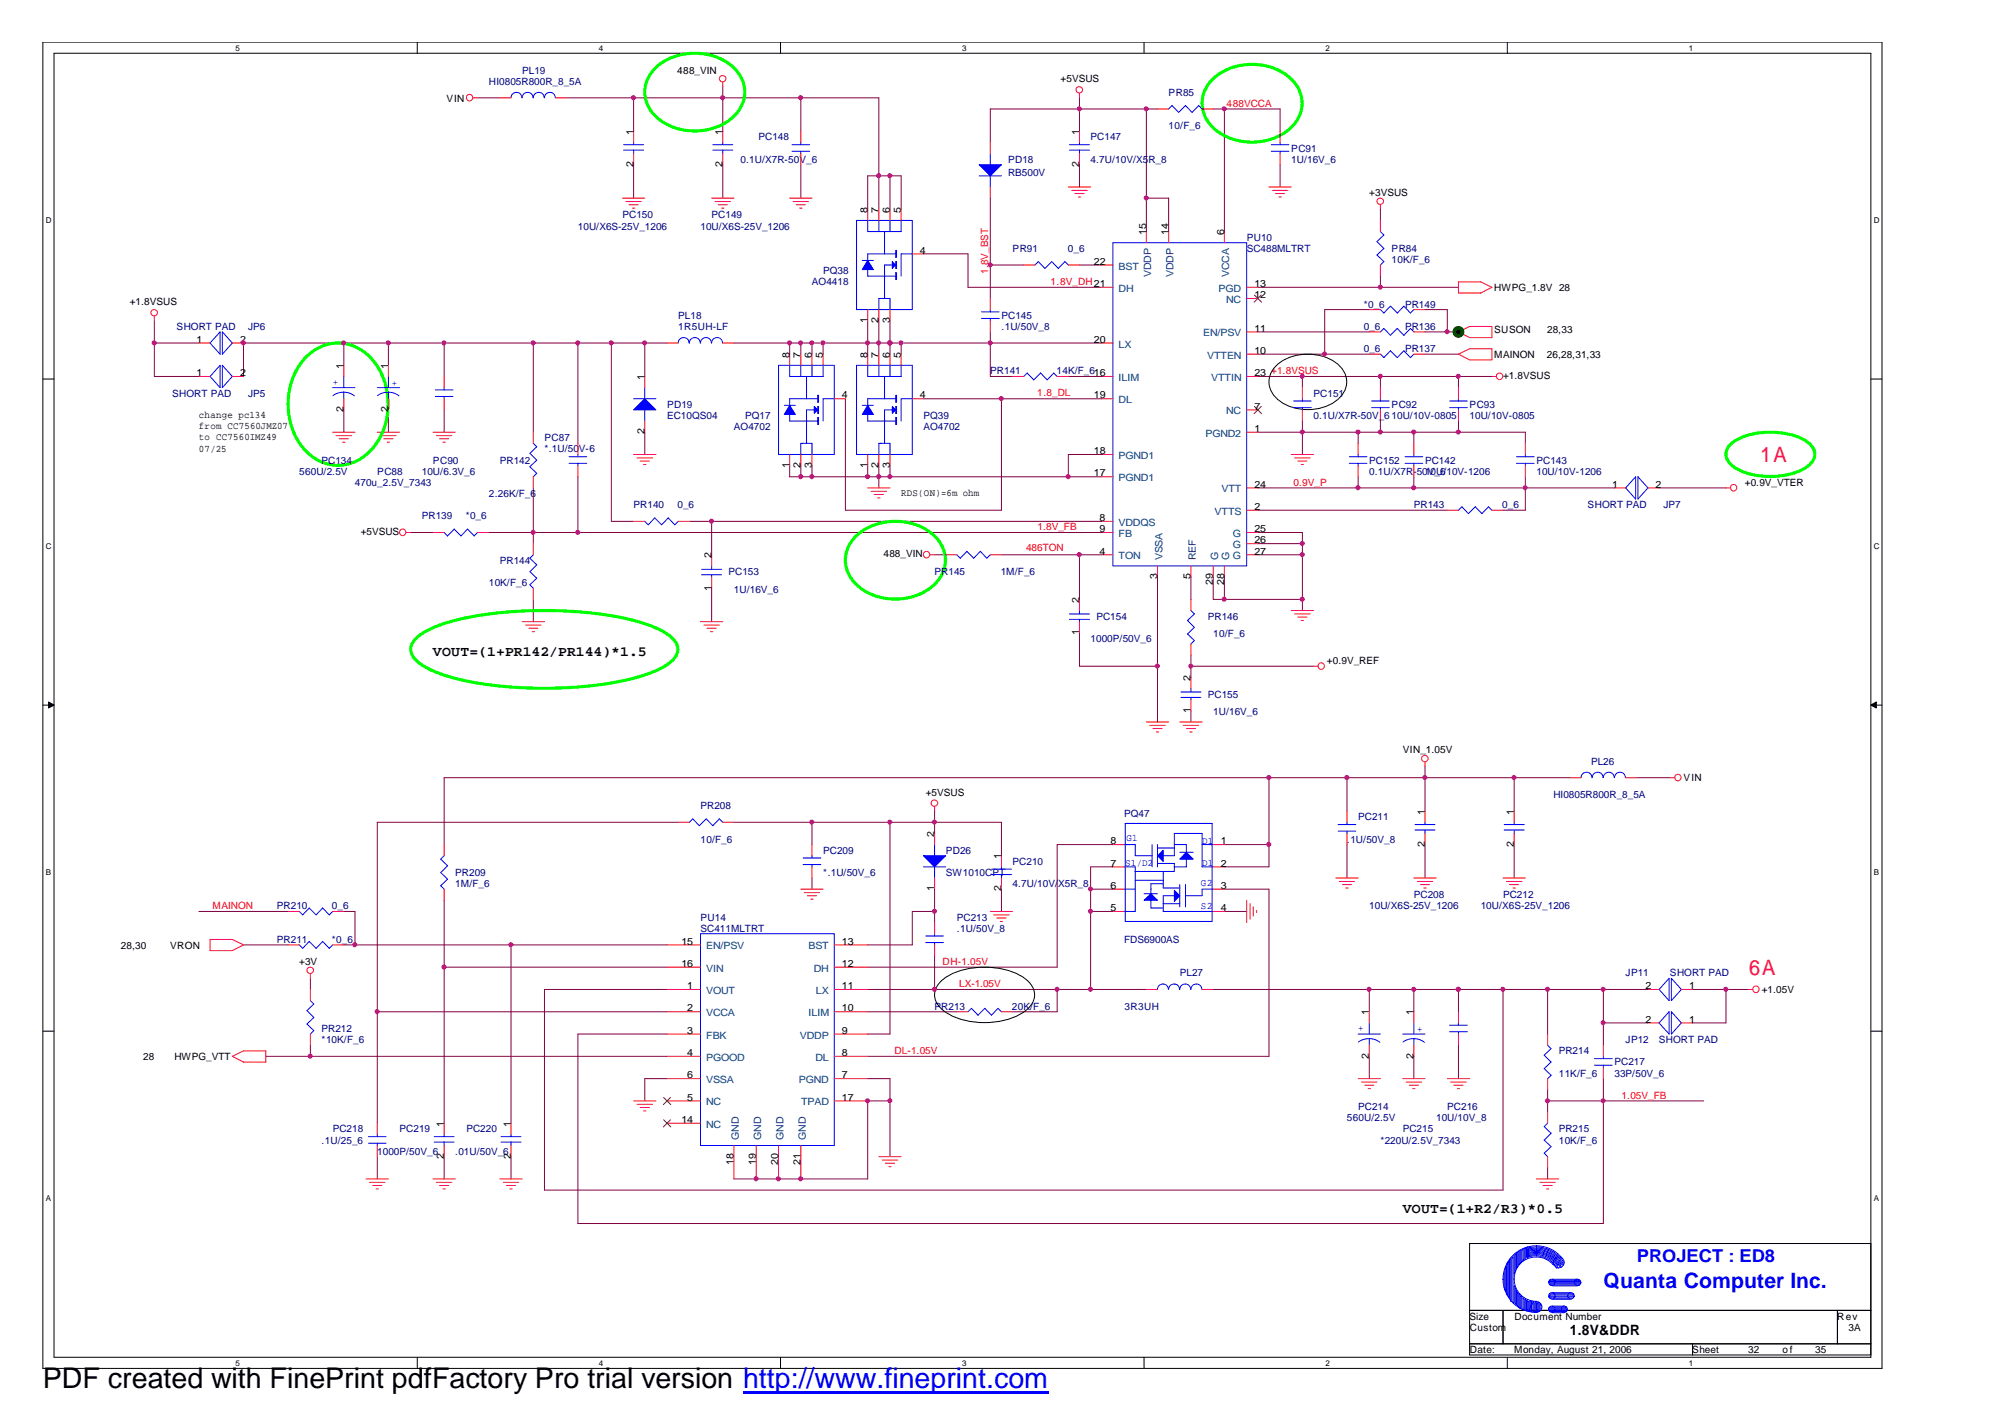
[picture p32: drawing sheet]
<svg xmlns="http://www.w3.org/2000/svg" width="297mm" height="210mm" viewBox="0 0 297 210" stroke-linecap="round" stroke-linejoin="round" font-family="sans-serif">
<defs><g id="words">
<text font-size="4.2" x="6.3" y="205.7">PDF created with FinePrint pdfFactory Pro trial version http://www.fineprint.com</text>
<g font-size="3.1" fill="#f00">
<text x="260.7" y="68.5">1A</text>
<text x="259.1" y="144.4">6A</text>
</g>
<text font-size="3.1" fill="#00f" x="237.5" y="190.8">Quanta Computer Inc.</text>
<text font-size="2.6" fill="#00f" x="242.4" y="187">PROJECT : ED8</text>
<g font-size="2.1">
<text x="64.1" y="97.1">VOUT=(1+PR142/PR144)*1.5</text>
<text x="207.8" y="179.7">VOUT=(1+R2/R3)*0.5</text>
<text x="232.5" y="197.8">1.8V&amp;DDR</text>
</g>
<g font-size="1.5" fill="#000080">
<text x="77.3" y="10.9">PL19</text>
<text x="72.4" y="12.5">HI0805R800R_8_5A</text>
<text x="173.1" y="14.2">PR85</text>
<text x="112.4" y="20.8">PC148</text>
<text x="161.5" y="20.8">PC147</text>
<text x="173.1" y="19.1">10/F_6</text>
<text x="191.3" y="22.5">PC91</text>
<text x="109.7" y="24.1">0.1U/X7R-50V_6</text>
<text x="149.3" y="24.1">PD18</text>
<text x="149.3" y="26.1">RB500V</text>
<text x="161.5" y="24.1">4.7U/10V/X5R_8</text>
<text x="191.3" y="24.1">1U/16V_6</text>
<text x="85.6" y="34">10U/X6S-25V_1206</text>
<text x="92.2" y="32.4">PC150</text>
<text x="103.8" y="34">10U/X6S-25V_1206</text>
<text x="105.4" y="32.4">PC149</text>
<text x="184.7" y="35.7">PU10</text>
<text x="121.9" y="40.6">PQ38</text>
<text x="150" y="37.3">PR91</text>
<text x="158.2" y="37.3">0_6</text>
<text x="184.7" y="37.3">SC488MLTRT</text>
<text x="206.1" y="37.3">PR84</text>
<text x="206.1" y="39">10K/F_6</text>
<text x="100.5" y="47.2">PL18</text>
<text x="120.3" y="42.3">AO4418</text>
<text x="148.3" y="47.2">PC145</text>
<text x="202" y="45.6">*0_6</text>
<text x="208.1" y="45.6">PR149</text>
<text x="26.2" y="48.9">SHORT PAD</text>
<text x="36.7" y="48.9">JP6</text>
<text x="100.5" y="48.9">1R5UH-LF</text>
<text x="148.3" y="48.9">.1U/50V_8</text>
<text x="202" y="48.9">0_6</text>
<text x="202" y="52.2">0_6</text>
<text x="208.1" y="48.9">PR136</text>
<text x="208.1" y="52.2">PR137</text>
<text x="25.5" y="58.8">SHORT PAD</text>
<text x="36.7" y="58.8">JP5</text>
<text x="146.7" y="55.5">PR141</text>
<text x="156.5" y="55.5">14K/F_616</text>
<text x="194.6" y="58.8">PC151</text>
<text x="80.6" y="65.4">PC87</text>
<text x="98.8" y="60.4">PD19</text>
<text x="98.8" y="62.1">EC10QS04</text>
<text x="108.7" y="63.7">AO4702</text>
<text x="110.4" y="62.1">PQ17</text>
<text x="136.8" y="62.1">PQ39</text>
<text x="136.8" y="63.7">AO4702</text>
<text x="194.6" y="62.1">0.1U/X7R-50V_610U/10V-0805</text>
<text x="206.1" y="60.4">PC92</text>
<text x="217.7" y="60.4">PC93</text>
<text x="217.7" y="62.1">10U/10V-0805</text>
<text x="44.3" y="70.3">560U/2.5V</text>
<text x="47.6" y="68.7">PC134</text>
<text x="52.6" y="72">470u_2.5V_7343</text>
<text x="55.9" y="70.3">PC88</text>
<text x="62.5" y="70.3">10U/6.3V_6</text>
<text x="64.1" y="68.7">PC90</text>
<text x="74" y="68.7">PR142</text>
<text x="80.6" y="67">*.1U/50V-6</text>
<text x="202.8" y="68.7">PC152</text>
<text x="202.8" y="70.3">0.1U/X7R-50V_6</text>
<text x="211.1" y="68.7">PC142</text>
<text x="211.1" y="70.3">10U/10V-1206</text>
<text x="227.6" y="68.7">PC143</text>
<text x="227.6" y="70.3">10U/10V-1206</text>
<text x="62.5" y="76.9">PR139</text>
<text x="69" y="76.9">*0_6</text>
<text x="72.4" y="73.6">2.26K/F_6</text>
<text x="93.9" y="75.3">PR140</text>
<text x="100.4" y="75.3">0_6</text>
<text x="209.4" y="75.3">PR143</text>
<text x="222.5" y="75.3">0_6</text>
<text x="235.2" y="75.3">SHORT PAD</text>
<text x="246.4" y="75.3">JP7</text>
<text x="74" y="83.5">PR144</text>
<text x="72.4" y="86.8">10K/F_6</text>
<text x="107.9" y="85.2">PC153</text>
<text x="108.7" y="87.8">1U/16V_6</text>
<text x="138.4" y="85.2">PR145</text>
<text x="148.2" y="85.2">1M/F_6</text>
<text x="161.5" y="95.1">1000P/50V_6</text>
<text x="162.4" y="91.8">PC154</text>
<text x="178.9" y="91.8">PR146</text>
<text x="179.7" y="94.4">10/F_6</text>
<text x="178.9" y="103.3">PC155</text>
<text x="179.7" y="106">1U/16V_6</text>
<text x="235.7" y="113.3">PL26</text>
<text x="103.8" y="119.9">PR208</text>
<text x="230.1" y="118.2">HI0805R800R_8_5A</text>
<text x="103.8" y="124.8">10/F_6</text>
<text x="166.5" y="121">PQ47</text>
<text x="199.5" y="124.8">.1U/50V_8</text>
<text x="201.2" y="121.5">PC211</text>
<text x="67.4" y="129.8">PR209</text>
<text x="67.4" y="131.4">1M/F_6</text>
<text x="121.9" y="126.5">PC209</text>
<text x="121.9" y="129.8">*.1U/50V_6</text>
<text x="140.1" y="126.5">PD26</text>
<text x="140.1" y="129.8">SW1010CPT</text>
<text x="150" y="128.1">PC210</text>
<text x="150" y="131.4">4.7U/10V/</text>
<text x="156.7" y="131.4">X5R_8</text>
<text x="41" y="134.7">PR210</text>
<text x="49.2" y="134.7">0_6</text>
<text x="103.8" y="136.4">PU14</text>
<text x="141.7" y="136.4">PC213</text>
<text x="202.8" y="134.7">10U/X6S-25V_1206</text>
<text x="209.4" y="133.1">PC208</text>
<text x="219.3" y="134.7">10U/X6S-25V_1206</text>
<text x="222.6" y="133.1">PC212</text>
<text x="41" y="139.7">PR211</text>
<text x="49.2" y="139.7">*0_6</text>
<text x="103.8" y="138">SC411MLTRT</text>
<text x="141.7" y="138">.1U/50V_8</text>
<text x="166.5" y="139.7">FDS6900AS</text>
<text x="138.4" y="149.6">PR213</text>
<text x="149.9" y="149.6">20K/F_6</text>
<text x="166.5" y="149.6">3R3UH</text>
<text x="174.8" y="144.6">PL27</text>
<text x="240.8" y="144.6">JP11</text>
<text x="247.3" y="144.6">SHORT PAD</text>
<text x="47.6" y="152.9">PR212</text>
<text x="47.6" y="154.5">*10K/F_6</text>
<text x="240.8" y="154.5">JP12</text>
<text x="245.7" y="154.5">SHORT PAD</text>
<text x="230.9" y="156.2">PR214</text>
<text x="230.9" y="159.5">11K/F_6</text>
<text x="239.1" y="157.8">PC217</text>
<text x="239.1" y="159.5">33P/50V_6</text>
<text x="49.3" y="167.7">PC218</text>
<text x="59.2" y="167.7">PC219</text>
<text x="69.1" y="167.7">PC220</text>
<text x="199.5" y="166.1">560U/2.5V</text>
<text x="201.2" y="164.4">PC214</text>
<text x="207.8" y="167.7">PC215</text>
<text x="212.7" y="166.1">10U/10V_8</text>
<text x="214.4" y="164.4">PC216</text>
<text x="230.9" y="167.7">PR215</text>
<text x="47.6" y="169.4">.1U/25_6</text>
<text x="55.9" y="171">1000P/50V_6</text>
<text x="67.4" y="171">.01U/50V_6</text>
<text x="204.5" y="169.4">*220U/2.5V_7343</text>
<text x="230.9" y="169.4">10K/F_6</text>
</g>
<g font-size="1.5">
<text x="100.3" y="10.9">488_VIN</text>
<text x="66.1" y="15">VIN</text>
<text x="157.1" y="12.2">+5VSUS</text>
<text x="93.8" y="20" transform="rotate(-90 93.8 20)">1</text>
<text x="107" y="20" transform="rotate(-90 107 20)">1</text>
<text x="159.9" y="20" transform="rotate(-90 159.9 20)">1</text>
<text x="93.8" y="24.7" transform="rotate(-90 93.8 24.7)">2</text>
<text x="107" y="24.7" transform="rotate(-90 107 24.7)">2</text>
<text x="159.9" y="24.7" transform="rotate(-90 159.9 24.7)">2</text>
<text x="202.8" y="29.1">+3VSUS</text>
<text x="128.5" y="31.5" transform="rotate(-90 128.5 31.5)">8</text>
<text x="130.1" y="31.5" transform="rotate(-90 130.1 31.5)">7</text>
<text x="131.8" y="31.5" transform="rotate(-90 131.8 31.5)">6</text>
<text x="133.4" y="31.5" transform="rotate(-90 133.4 31.5)">5</text>
<text x="169.8" y="34.8" transform="rotate(-90 169.8 34.8)">15</text>
<text x="173.1" y="34.8" transform="rotate(-90 173.1 34.8)">14</text>
<text x="181.3" y="34.8" transform="rotate(-90 181.3 34.8)">6</text>
<text x="136.3" y="37.6">4</text>
<text x="162" y="39.2">22</text>
<text x="19.2" y="45.2">+1.8VSUS</text>
<text x="128.5" y="47.9" transform="rotate(-90 128.5 47.9)">1</text>
<text x="130.1" y="47.9" transform="rotate(-90 130.1 47.9)">2</text>
<text x="131.8" y="47.9" transform="rotate(-90 131.8 47.9)">3</text>
<text x="185.8" y="44.2">12</text>
<text x="185.8" y="42.5">13</text>
<text x="221.3" y="43.1">HWPG_1.8V 28</text>
<text x="29.1" y="50.8">1</text>
<text x="35.6" y="50.8">2</text>
<text x="116.9" y="53" transform="rotate(-90 116.9 53)">8</text>
<text x="118.6" y="53" transform="rotate(-90 118.6 53)">7</text>
<text x="120.2" y="53" transform="rotate(-90 120.2 53)">6</text>
<text x="121.9" y="53" transform="rotate(-90 121.9 53)">5</text>
<text x="128.5" y="53" transform="rotate(-90 128.5 53)">8</text>
<text x="130.1" y="53" transform="rotate(-90 130.1 53)">7</text>
<text x="131.8" y="53" transform="rotate(-90 131.8 53)">6</text>
<text x="133.4" y="53" transform="rotate(-90 133.4 53)">5</text>
<text x="162" y="50.8">20</text>
<text x="185.8" y="49.1">11</text>
<text x="185.8" y="52.4">10</text>
<text x="221.3" y="49.4">SUSON</text>
<text x="221.3" y="53">MAINON</text>
<text x="229.1" y="53">26,28,31,33</text>
<text x="229.2" y="49.4">28,33</text>
<text x="29.1" y="55.7">1</text>
<text x="35.6" y="55.7">2</text>
<text x="50.9" y="54.6" transform="rotate(-90 50.9 54.6)">1</text>
<text x="57.5" y="54.6" transform="rotate(-90 57.5 54.6)">1</text>
<text x="95.5" y="56.3" transform="rotate(-90 95.5 56.3)">1</text>
<text x="124.7" y="59">4</text>
<text x="136.3" y="59">4</text>
<text x="162" y="59">19</text>
<text x="185.8" y="55.7">23 +1.8VSUS</text>
<text x="222.6" y="56.1">+1.8VSUS</text>
<text x="29.5" y="61.9">change pc134</text>
<text x="29.5" y="63.6">from CC7560JMZ07</text>
<text x="29.5" y="65.2">to CC7560IMZ49</text>
<text x="50.9" y="61.1" transform="rotate(-90 50.9 61.1)">2</text>
<text x="57.5" y="61.1" transform="rotate(-90 57.5 61.1)">2</text>
<text x="95.5" y="64.4" transform="rotate(-90 95.5 64.4)">2</text>
<text x="185.8" y="64">1</text>
<text x="185.8" y="60.7">7</text>
<text x="29.5" y="66.9">07/25</text>
<text x="116.9" y="69.3" transform="rotate(-90 116.9 69.3)">1</text>
<text x="118.6" y="69.3" transform="rotate(-90 118.6 69.3)">2</text>
<text x="120.2" y="69.3" transform="rotate(-90 120.2 69.3)">3</text>
<text x="128.5" y="69.3" transform="rotate(-90 128.5 69.3)">1</text>
<text x="130.1" y="69.3" transform="rotate(-90 130.1 69.3)">2</text>
<text x="131.8" y="69.3" transform="rotate(-90 131.8 69.3)">3</text>
<text x="162" y="70.6">17</text>
<text x="162" y="67.3">18</text>
<text x="258.4" y="72">+0.9V_VTER</text>
<text x="133.5" y="73.5">RDS(ON)=6m ohm</text>
<text x="162.9" y="77.2">8</text>
<text x="185.8" y="72.2">24</text>
<text x="185.8" y="75.5">2</text>
<text x="238.8" y="72.2">1</text>
<text x="245.2" y="72.2">2</text>
<text x="53.4" y="79.3">+5VSUS</text>
<text x="105.4" y="82.7" transform="rotate(-90 105.4 82.7)">2</text>
<text x="130.9" y="82.6">488_VIN</text>
<text x="162.9" y="78.8">9</text>
<text x="162.9" y="82.1">4</text>
<text x="185.8" y="78.8">25</text>
<text x="185.8" y="80.5">26</text>
<text x="185.8" y="82.1">27</text>
<text x="105.4" y="87.5" transform="rotate(-90 105.4 87.5)">1</text>
<text x="159.9" y="89.3" transform="rotate(-90 159.9 89.3)">2</text>
<text x="171.4" y="85.8" transform="rotate(-90 171.4 85.8)">3</text>
<text x="176.4" y="85.8" transform="rotate(-90 176.4 85.8)">5</text>
<text x="179.7" y="86.7" transform="rotate(-90 179.7 86.7)">29</text>
<text x="181.3" y="86.7" transform="rotate(-90 181.3 86.7)">28</text>
<text x="159.9" y="94.1" transform="rotate(-90 159.9 94.1)">1</text>
<text x="176.4" y="100.9" transform="rotate(-90 176.4 100.9)">2</text>
<text x="196.6" y="98.4">+0.9V_REF</text>
<text x="176.4" y="105.6" transform="rotate(-90 176.4 105.6)">1</text>
<text x="207.8" y="111.6">VIN_1.05V</text>
<text x="137.1" y="117.9">+5VSUS</text>
<text x="249.4" y="115.8">VIN</text>
<text x="138.4" y="124" transform="rotate(-90 138.4 124)">2</text>
<text x="164.5" y="125.1">8</text>
<text x="180.8" y="125.1">1</text>
<text x="211" y="125.4" transform="rotate(-90 211 125.4)">2</text>
<text x="211" y="120.7" transform="rotate(-90 211 120.7)">1</text>
<text x="224.2" y="125.4" transform="rotate(-90 224.2 125.4)">2</text>
<text x="224.2" y="120.7" transform="rotate(-90 224.2 120.7)">1</text>
<text x="148.3" y="127.3" transform="rotate(-90 148.3 127.3)">1</text>
<text x="164.5" y="128.4">7</text>
<text x="164.5" y="131.7">6</text>
<text x="180.8" y="128.4">2</text>
<text x="180.8" y="131.7">3</text>
<text x="138.4" y="132.1" transform="rotate(-90 138.4 132.1)">1</text>
<text x="148.3" y="132.1" transform="rotate(-90 148.3 132.1)">2</text>
<text x="164.5" y="135">5</text>
<text x="180.8" y="135">4</text>
<text x="17.9" y="140.5">28,30</text>
<text x="25.2" y="140.5">VRON</text>
<text x="44.3" y="143">+3V</text>
<text x="100.9" y="139.9">15</text>
<text x="100.9" y="143.2">16</text>
<text x="124.7" y="143.2">12</text>
<text x="124.7" y="139.9">13</text>
<text x="101.8" y="146.5">1</text>
<text x="101.8" y="149.8">2</text>
<text x="124.7" y="149.8">10</text>
<text x="124.7" y="146.5">11</text>
<text x="243.8" y="146.5">2</text>
<text x="250.2" y="146.5">1</text>
<text x="260.9" y="147.1">+1.05V</text>
<text x="101.8" y="153.1">3</text>
<text x="124.7" y="153.1">9</text>
<text x="202.8" y="150.4" transform="rotate(-90 202.8 150.4)">1</text>
<text x="209.4" y="150.4" transform="rotate(-90 209.4 150.4)">1</text>
<text x="243.8" y="151.5">2</text>
<text x="250.2" y="151.5">1</text>
<text x="21.2" y="157">28</text>
<text x="25.8" y="157">HWPG_VTT</text>
<text x="101.8" y="156.4">4</text>
<text x="101.8" y="159.7">6</text>
<text x="124.7" y="159.7">7</text>
<text x="124.7" y="156.4">8</text>
<text x="202.8" y="156.8" transform="rotate(-90 202.8 156.8)">2</text>
<text x="209.4" y="156.8" transform="rotate(-90 209.4 156.8)">2</text>
<text x="65.7" y="166.9" transform="rotate(-90 65.7 166.9)">1</text>
<text x="75.6" y="166.9" transform="rotate(-90 75.6 166.9)">1</text>
<text x="100.9" y="166.3">14</text>
<text x="101.8" y="163">5</text>
<text x="124.7" y="163">17</text>
<text x="65.7" y="171.7" transform="rotate(-90 65.7 171.7)">2</text>
<text x="75.6" y="171.7" transform="rotate(-90 75.6 171.7)">2</text>
<text x="108.7" y="172.5" transform="rotate(-90 108.7 172.5)">18</text>
<text x="112" y="172.5" transform="rotate(-90 112 172.5)">19</text>
<text x="115.3" y="172.5" transform="rotate(-90 115.3 172.5)">20</text>
<text x="118.6" y="172.5" transform="rotate(-90 118.6 172.5)">21</text>
<text x="217.7" y="195.5">Size</text>
<text x="217.7" y="197.1">Custom</text>
<text x="224.3" y="195.5">Document Number</text>
<text x="272.1" y="195.5">Rev</text>
<text x="273.8" y="197.1">3A</text>
<text x="217.7" y="200.4">Date:</text>
<text x="224.3" y="200.4">Monday, August 21, 2006</text>
<text x="250.7" y="200.4">Sheet</text>
<text x="259" y="200.4">32</text>
<text x="264" y="200.4">of</text>
<text x="268.9" y="200.4">35</text>
</g>
<g font-size="1.5" fill="#f00">
<text x="181.7" y="15.8">488VCCA</text>
<text x="146.3" y="40.6" transform="rotate(-90 146.3 40.6)">1.8V_BST</text>
<text x="155.6" y="42.2">1.8V_DH21</text>
<text x="153.6" y="58.7">1.8_DL</text>
<text x="191.6" y="71.9">0.9V_P</text>
<text x="152" y="81.7">486TON</text>
<text x="153.7" y="78.5">1.8V_FB</text>
<text x="31.5" y="134.7">MAINON</text>
<text x="139.6" y="142.9">DH-1.05V</text>
<text x="142.1" y="146.2">LX-1.05V</text>
<text x="132.5" y="156.1">DL-1.05V</text>
<text x="240.2" y="162.7">1.05V_FB</text>
</g>
<g font-size="1.5" fill="#004080">
<text x="165.7" y="39.9">BST</text>
<text x="170.5" y="41" transform="rotate(-90 170.5 41)">VDDP</text>
<text x="173.8" y="41" transform="rotate(-90 173.8 41)">VDDP</text>
<text x="182.1" y="41" transform="rotate(-90 182.1 41)">VCCA</text>
<text x="165.7" y="43.2">DH</text>
<text x="180.5" y="43.2">PGD</text>
<text x="181.6" y="44.9">NC</text>
<text x="165.7" y="51.5">LX</text>
<text x="178.2" y="49.8">EN/PSV</text>
<text x="178.8" y="53.1">VTTEN</text>
<text x="165.7" y="56.4">ILIM</text>
<text x="165.7" y="59.7">DL</text>
<text x="179.4" y="56.4">VTTIN</text>
<text x="178.6" y="64.7">PGND2</text>
<text x="181.6" y="61.4">NC</text>
<text x="165.7" y="71.3">PGND1</text>
<text x="165.7" y="68">PGND1</text>
<text x="165.7" y="77.9">VDDQS</text>
<text x="179.9" y="76.3">VTTS</text>
<text x="180.9" y="73">VTT</text>
<text x="165.7" y="79.6">FB</text>
<text x="165.7" y="82.9">TON</text>
<text x="172.2" y="83" transform="rotate(-90 172.2 83)">VSSA</text>
<text x="177.1" y="83" transform="rotate(-90 177.1 83)">REF</text>
<text x="180.4" y="83" transform="rotate(-90 180.4 83)">G</text>
<text x="182.1" y="83" transform="rotate(-90 182.1 83)">G</text>
<text x="182.6" y="79.6">G</text>
<text x="182.6" y="81.2">G</text>
<text x="182.6" y="82.9">G</text>
<text x="104.6" y="140.6">EN/PSV</text>
<text x="104.6" y="143.9">VIN</text>
<text x="119.8" y="140.6">BST</text>
<text x="120.5" y="143.9">DH</text>
<text x="104.6" y="147.2">VOUT</text>
<text x="120.9" y="147.2">LX</text>
<text x="104.6" y="150.6">VCCA</text>
<text x="104.6" y="153.9">FBK</text>
<text x="118.5" y="153.9">VDDP</text>
<text x="119.8" y="150.6">ILIM</text>
<text x="104.6" y="157.2">PGOOD</text>
<text x="104.6" y="160.5">VSSA</text>
<text x="118.3" y="160.5">PGND</text>
<text x="120.8" y="157.2">DL</text>
<text x="104.6" y="163.8">NC</text>
<text x="104.6" y="167.1">NC</text>
<text x="118.7" y="163.8">TPAD</text>
<text x="109.4" y="168.8" transform="rotate(-90 109.4 168.8)">GND</text>
<text x="112.7" y="168.8" transform="rotate(-90 112.7 168.8)">GND</text>
<text x="116" y="168.8" transform="rotate(-90 116 168.8)">GND</text>
<text x="119.3" y="168.8" transform="rotate(-90 119.3 168.8)">GND</text>
</g>
<g font-size="1.5" fill="#00f">
<text x="49.3" y="57">+</text>
<text x="58" y="57.2">+</text>
<text x="166.8" y="124.5">G1</text>
<text x="178.1" y="125">D1</text>
<text x="166.7" y="128.3">S1/D2</text>
<text x="177.9" y="131.3">G2</text>
<text x="178.1" y="128.3">D1</text>
<text x="177.9" y="134.6">S2</text>
<text x="201.2" y="152.8">+</text>
<text x="209.9" y="152.9">+</text>
</g>
<g font-size="1.2">
<text x="34.9" y="7.5">5</text>
<text x="88.7" y="7.5">4</text>
<text x="142.5" y="7.5">3</text>
<text x="196.3" y="7.5">2</text>
<text x="250.1" y="7.5">1</text>
<text x="6.8" y="33.1">D</text>
<text x="277.5" y="33.1">D</text>
<text x="6.8" y="81.3">C</text>
<text x="277.5" y="81.3">C</text>
<text x="6.8" y="129.6">B</text>
<text x="277.5" y="129.6">B</text>
<text x="6.8" y="177.9">A</text>
<text x="277.5" y="177.9">A</text>
<text x="34.9" y="202.3">5</text>
<text x="88.7" y="202.3">4</text>
<text x="142.5" y="202.3">3</text>
<text x="196.3" y="202.3">2</text>
<text x="250.1" y="202.3">1</text>
</g>
</g></defs>
<g fill="none" stroke="#000" stroke-width=".15">
<path d="M6.3 6.2h272.5v196.5h-272.5zM8 7.9h269.1v193.2h-269.1zM61.8 6.2v1.7M115.6 6.2v1.7M169.5 6.2v1.7M223.3 6.2v1.7M6.3 56.1h1.7M189.3 53.9a7.4 7.4 0 0 1 8.8 0 3.3 3.3 0 0 1 0 5.3 7.3 7.3 0 0 1-8.8 0 3.3 3.3 0 0 1 0-5.3zM277.1 56.1h1.7M6.3 104.5h1.7M277.1 104.5h1.7M6.3 152.8h1.7"/>
<path d="M139.3 145.5a9.9 9.9 0 0 1 7.7-2.2 8.6 8.6 0 0 1 5.4 2.2 2.55 2.55 0 0 1 0 3.8 10 10 0 0 1-7.8 2.1 8.6 8.6 0 0 1-5.3-2.1 2.57 2.57 0 0 1 0-3.8zM277.1 152.8h1.7M217.7 184.2h59.4v9.9h-59.4zM217.7 194.1h4.9v5h-4.9zM217.7 199.1h33v1.6h-33zM222.6 194.1h49.6v5h-49.6zM250.7 199.1h26.4v1.6h-26.4zM272.2 194.1h4.9v5h-4.9zM61.8 201.1v1.6M115.6 201.1v1.6M169.5 201.1v1.6M223.3 201.1v1.6"/>
</g>
<g fill="#000" stroke="#000" stroke-width=".15">
<path d="M7.2 104l.8 .5-.8 .4z" fill-rule="evenodd"/>
<path d="M277.1 104.5l.8-.5v.9z" fill-rule="evenodd"/>
</g>
<g fill="none" stroke="#800040" stroke-width=".15">
<path d="M70.7 14.5h3.3M83.9 14.5h46.3v16.5M93.9 14.5v4.9M107.1 12.8v6.6M118.6 14.5v4.9M159.9 14.5v4.9M169.8 16.1v18.2M171.4 16.1h-24.7v5M179.7 16.1h9.9v3.3M181.4 16.1v18.2M93.9 24.4v5M107.1 24.4v5"/>
<path d="M118.6 24.4v5M128.5 31v-5h5v5M131.8 26v5M136.8 37.6h6.6v5h19.8M146.7 29.4v14.8M146.7 39.3h4.9M159.9 39.3h3.3M159.9 24.4v3.3M169.8 29.4h3.3v4.9M189.6 24.4v3.3M204.5 31v1.7M22.9 50.8h6.6"/>
<path d="M22.9 47.5v8.3h6.6M50.9 50.8v3.3M57.5 50.8v3.3M65.8 50.8v5M79 50.8v13.2M85.6 50.8v14.9M90.6 50.8v26.4h3.3M95.5 50.8v5M98.8 50.8h-62.7v5M108.7 50.8h54.5M117 50.8v1.7M118.6 50.8v1.7"/>
<path d="M120.3 50.8v1.7M121.9 50.8v1.7M125.2 59.1v16.5h23.1v-16.5M128.5 47.5v5M130.2 47.5v5M131.8 47.5v5M133.5 50.8v1.7M136.8 59.1h26.4M146.7 49.2v6.6h3.3M158.2 55.8h5M186.3 55.8h34.7M186.3 49.2h16.5"/>
<path d="M186.3 52.5h16.5M186.3 42.6h29.7M192.9 55.8v1.6M202.8 45.9h-6.6v6.6M204.5 40.9v1.7M204.5 55.8v1.6M211.1 45.9h3.3v3.3M211.1 49.2h4.9M211.1 52.5h4.9M216 55.8v1.6M50.9 60.7v3.3M57.5 60.7v3.3"/>
<path d="M60.8 78.9h3.3M65.8 60.7v3.3M72.4 78.9h90.8M79 72.3v8.2M85.6 70.6v8.3M95.5 64v3.3M102.1 77.2h61.1M105.4 77.2v5M117 69v1.6h46.2M118.6 69v1.6M120.3 69v1.6M128.5 69v1.6"/>
<path d="M130.2 69v3.3M131.8 69v1.6M163.2 67.3h-5v3.3M186.3 78.9h6.6v11.5M186.3 72.3h52.8M186.3 64h39.6v1.7M186.3 75.6h28.1M192.9 62.4v4.9M201.2 64v1.7M201.2 70.6v1.7M204.5 62.4v1.6M209.4 64v1.7"/>
<path d="M209.4 70.6v1.7M216 62.4v1.6M225.9 70.6v5h-3.3M245.7 72.3h10M79 88.8v3.3M105.4 87.1v5M138.4 82.2h1.7M148.3 82.2h14.9M159.9 82.2v6.6M159.9 93.7v5h11.5M171.4 85.5v21.4M176.4 85.5v3.3"/>
<path d="M176.4 97v3.3M176.4 98.7h18.2M179.7 85.5v3.3h13.2M181.4 85.5v3.3M186.3 80.5h6.6M186.3 82.2h6.6M176.4 105.3v1.6M188 115.2v13.2h-6.6M199.5 115.2v5M211.1 113.6v6.6M224.3 115.2v5M232.5 115.2h-166.7v9.9"/>
<path d="M242.4 115.2h5M29.5 135h13.2M36.1 140h6.6M50.9 135h1.7v5M50.9 140h47.9M65.8 133.4v33M75.7 140v26.4M100.5 121.8h-44.6v44.6M108.7 121.8h39.6v5M120.3 121.8v3.3M120.3 130.1v1.6M131.8 121.8v31.4h-3.3"/>
<path d="M138.4 135h-3.3v5h-6.6M138.4 120.2v3.3M138.4 131.7v5M148.3 131.7v3.3M161.5 135h3.3M161.5 131.7h3.3M164.8 125.1h-8.2v18.2h-28.1M164.8 128.4h-3.3v18.2M181.4 135h3.3M181.4 131.7h6.6v24.8h-59.5M181.4 125.1h6.6M199.5 125.1v5"/>
<path d="M211.1 125.1v5M224.3 125.1v5M39.4 156.5h59.4M46 144.9v1.7M46 154.8v1.7M55.9 149.9h42.9M65.8 143.3h33M98.8 153.2h-13.2v28h151.9v-21.4M98.8 159.8h-3.3v3.3M98.8 146.6h-18.2v29.7h142v-29.7M128.5 159.8h3.3v11.5M128.5 146.6h41.3"/>
<path d="M128.5 149.9h13.2M138.4 141.6v5M156.6 146.6v3.3h-6.6M179.7 146.6h64.4M202.8 146.6v3.3M202.8 156.5v3.3M209.4 146.6v3.3M209.4 156.5v3.3M216 146.6v3.3M216 154.8v5M229.2 146.6v6.6M237.5 151.5h6.6"/>
<path d="M237.5 146.6v8.2M250.7 146.6h8.3M255.7 146.6v4.9h-5M55.9 171.3v3.3M65.8 171.3v3.3M75.7 171.3v3.3M131.8 163.1h-3.3v11.5h-19.8M229.2 163.1h23.1M229.2 161.4v3.3M229.2 173v1.6"/>
</g>
<g fill="none" stroke="#f00" stroke-width=".15">
<path d="M70.1 14.5h.6M74 14.5h1.7M82.3 14.5h1.6M93.9 19.4v1.7M107.1 12.2v.6M107.1 19.4v1.7M118.6 19.4v1.7M159.9 13.8v.7M159.9 19.4v1.7M171.4 16.1h1.7M178.1 16.1h1.6M189.6 19.4v1.7"/>
<path d="M92.2 29.4h3.3M92.7 29.9h2.3M93.2 30.3h1.3M93.7 30.8h.3M93.9 22.7v1.7M105.4 29.4h3.3M105.9 29.9h2.3M106.4 30.3h1.3M106.9 30.8h.3M107.1 22.7v1.7M117 29.4h3.3M117.5 29.9h2.3"/>
<path d="M117.9 30.3h1.4M118.4 30.8h.4M118.6 22.7v1.7M128.5 31v1.7M130.2 31v1.7M131.8 31v1.7M133.5 31v1.7M135.1 37.6h1.7M146.7 21.1v1.6M146.7 27.7v1.7M151.6 39.3h1.7M158.2 27.7h3.3"/>
<path d="M158.2 39.3h1.7M158.7 28.2h2.3M159.2 28.7h1.4M159.7 29.2h.4M159.9 22.7v1.7M163.2 39.3h1.6M169.8 34.3v1.7M173.1 34.3v1.7M181.4 34.3v1.7M188 27.7h3.3M188.5 28.2h2.3M188.9 28.7h1.4"/>
<path d="M189.4 29.2h.4M189.6 22.7v1.7M204.5 30.3v.7M204.5 32.7v1.6M204.5 39.3v1.6M22.9 46.8v.7M29.5 55.8h1.6M29.5 50.8h1.6M34.4 55.8h1.7M34.4 50.8h1.7M50.9 54.1v1.7M50.9 59.1v1.6"/>
<path d="M57.5 54.1v1.7M57.5 59.1v1.6M65.8 55.8v1.6M65.8 59.1v1.6M95.5 55.8v1.6M98.8 50.8h1.7M107.1 50.8h1.6M117 52.5v1.6M118.6 52.5v1.6M120.3 52.5v1.6M121.9 52.5v1.6M123.6 59.1h1.6"/>
<path d="M128.5 45.9v1.6M128.5 52.5v1.6M130.2 45.9v1.6M130.2 52.5v1.6M131.8 45.9v1.6M131.8 52.5v1.6M133.5 52.5v1.6M135.1 59.1h1.7M146.7 44.2v1.7M146.7 47.5v1.7M150 55.8h1.6M156.6 55.8h1.6"/>
<path d="M163.2 55.8h1.6M163.2 50.8h1.6M163.2 59.1h1.6M163.2 42.6h1.6M184.7 55.8h1.6M184.7 49.2h1.6M184.7 52.5h1.6M184.7 44.2h1.6M184.7 42.6h1.6M192.9 57.4v1.7M202.8 49.2h1.7M202.8 52.5h1.7"/>
<path d="M202.8 45.9h1.7M204.5 57.4v1.7M209.4 49.2h1.7M209.4 52.5h1.7M209.4 45.9h1.7M216 41.8h3.3l1.7 .8-1.7 .8h-3.3zM216 57.4v1.7M216 49.2l1.7-.8h3.3v1.6h-3.3zM216 52.5l1.7-.8h3.3v1.6h-3.3zM221 55.8h.7M49.3 64h3.3M49.8 64.5h2.3"/>
<path d="M50.2 65h1.4M50.8 65.5h.3M55.9 64h3.3M56.4 64.5h2.3M56.9 65h1.3M57.4 65.5h.3M60.2 78.9h.6M64.1 64h3.3M64.1 78.9h1.7M64.6 64.5h2.3M65.1 65h1.4M65.6 65.5h.4"/>
<path d="M70.7 78.9h1.7M79 64v1.7M79 70.6v1.7M85.6 65.7v1.6M85.6 69v1.6M93.9 67.3h3.3M93.9 77.2h1.6M94.4 67.8h2.2M94.8 68.3h1.4M95.3 68.8h.4M95.5 62.4v1.6M100.5 77.2h1.6"/>
<path d="M117 67.3v1.7M118.6 67.3v1.7M120.3 67.3v1.7M128.5 72.3h3.3M128.5 67.3v1.7M129 72.8h2.3M129.5 73.3h1.4M130 73.8h.3M130.2 67.3v1.7M131.8 67.3v1.7M163.2 67.3h1.6M163.2 78.9h1.6"/>
<path d="M163.2 77.2h1.6M163.2 70.6h1.6M184.7 72.3h1.6M184.7 64h1.6M184.7 78.9h1.6M184.7 75.6h1.6M184.7 60.7h1.6M191.3 67.3h3.3M191.8 67.8h2.3M192.2 68.3h1.4M192.7 68.8h.4M192.9 60.7v1.7"/>
<path d="M201.2 65.7v1.6M201.2 69v1.6M204.5 60.7v1.7M209.4 65.7v1.6M209.4 69v1.6M214.4 75.6h1.6M216 60.7v1.7M221 75.6h1.6M225.9 65.7v1.6M225.9 69v1.6M239.1 72.3h1.7M244.1 72.3h1.6"/>
<path d="M255.7 72.3h.6M77.3 92.1h3.3M77.9 92.6h2.2M78.3 93.1h1.4M78.8 93.6h.4M79 80.5v1.7M79 87.1v1.7M103.8 92.1h3.3M104.3 92.6h2.3M104.7 93.1h1.4M105.2 93.6h.4M105.4 82.2v1.6"/>
<path d="M105.4 85.5v1.6M137.8 82.2h.6M140.1 82.2h1.6M146.7 82.2h1.6M159.9 88.8v1.6M159.9 92.1v1.6M163.2 82.2h1.6M171.4 83.8v1.7M176.4 83.8v1.7M176.4 88.8v1.6M176.4 95.4v1.6M179.7 83.8v1.7"/>
<path d="M181.4 83.8v1.7M184.7 82.2h1.6M184.7 80.5h1.6M191.3 90.4h3.3M191.8 90.9h2.3M192.2 91.4h1.4M192.7 91.9h.4M194.6 98.7h.6M138.4 119.5v.7M169.8 106.9h3.3M170.3 107.5h2.3M170.8 107.9h1.3"/>
<path d="M171.3 108.4h.3M174.8 106.9h3.3M175.3 107.5h2.2M175.7 107.9h1.4M176.2 108.4h.4M176.4 100.3v1.7M176.4 103.6v1.7M211.1 112.9v.7M232.5 115.2h1.7M240.8 115.2h1.6M247.4 115.2h.7M31.1 139.2h3.3l1.7 .8-1.7 .8h-3.3z"/>
<path d="M42.7 135h1.6M42.7 140h1.6M49.3 135h1.6M49.3 140h1.6M65.8 125.1v1.7M65.8 131.7v1.7M98.8 140h5M100.5 121.8h1.6M107.1 121.8h1.6M118.6 131.7h3.3M119.1 132.2h2.3M119.6 132.7h1.3"/>
<path d="M120.1 133.2h.3M120.3 125.1v1.7M120.3 128.4v1.7M123.6 140h4.9M138.4 123.5v1.6M138.4 130.1v1.6M138.4 136.7v1.6M138.4 140v1.6M146.7 135h3.3M147.2 135.5h2.3M147.7 136h1.3M148.2 136.5h.3"/>
<path d="M148.3 126.8v1.6M148.3 130.1v1.6M164.8 135h1.7M164.8 131.7h1.7M164.8 125.1h1.7M164.8 128.4h1.7M179.7 135h1.7M179.7 131.7h1.7M179.7 125.1h1.7M179.7 128.4h1.7M184.7 133.4v3.3M185.2 133.9v2.3"/>
<path d="M185.6 134.3v1.4M186.1 134.8v.4M197.9 130.1h3.3M198.4 130.6h2.3M198.8 131h1.4M199.3 131.5h.4M199.5 120.2v1.6M199.5 123.5v1.6M209.4 130.1h3.3M209.9 130.6h2.3M210.4 131h1.4M210.9 131.5h.3"/>
<path d="M211.1 120.2v1.6M211.1 123.5v1.6M222.6 130.1h3.3M223.1 130.6h2.3M223.6 131h1.4M224.1 131.5h.4M224.3 120.2v1.6M224.3 123.5v1.6M34.4 156.5l1.7-.8h3.3v1.6h-3.3zM46 144.2v.7M46 146.6v1.6M46 153.2v1.6"/>
<path d="M98.8 159.8h5M98.8 146.6h5M98.8 149.9h5M98.8 143.3h5M98.8 153.2h5M98.8 156.5h5M123.6 159.8h4.9M123.6 146.6h4.9M123.6 149.9h4.9M123.6 143.3h4.9M123.6 153.2h4.9M123.6 156.5h4.9"/>
<path d="M141.7 149.9h1.7M148.3 149.9h1.7M169.8 146.6h1.6M178.1 146.6h1.6M201.2 159.8h3.3M202.8 149.9v1.6M202.8 154.8v1.7M207.8 159.8h3.3M209.4 149.9v1.6M209.4 154.8v1.7M214.4 159.8h3.3M216 149.9v1.6"/>
<path d="M216 153.2v1.6M229.2 153.2v1.6M229.2 159.8v1.6M237.5 154.8v1.7M237.5 158.1v1.7M244.1 146.6h1.6M244.1 151.5h1.6M249 146.6h1.7M249 151.5h1.7M259 146.6h.6M54.2 174.6h3.3M54.7 175.1h2.3"/>
<path d="M55.2 175.6h1.4M55.7 176.1h.3M55.9 166.4v1.6M55.9 169.7v1.6M64.1 174.6h3.3M64.6 175.1h2.3M65.1 175.6h1.4M65.6 176.1h.4M65.8 166.4v1.6M65.8 169.7v1.6M74 174.6h3.3M74.5 175.1h2.3"/>
<path d="M75 175.6h1.4M75.5 176.1h.4M75.7 166.4v1.6M75.7 169.7v1.6M93.9 163.1h3.3M94.4 163.6h2.2M94.8 164.1h1.4M95.3 164.6h.4M98.8 163.1h5M98.8 166.4h5M108.7 169.7v4.9M112 169.7v4.9"/>
<path d="M115.3 169.7v4.9M118.6 169.7v4.9M123.6 163.1h4.9M130.2 171.3h3.3M130.7 171.8h2.3M131.1 172.3h1.4M131.7 172.8h.3M201.7 160.3h2.3M202.1 160.8h1.4M202.6 161.3h.4M208.3 160.3h2.3M208.7 160.8h1.4"/>
<path d="M209.3 161.3h.3M214.9 160.3h2.3M215.3 160.8h1.4M215.9 161.3h.3M227.6 174.6h3.3M228.1 175.1h2.3M228.6 175.6h1.3M229.1 176.1h.3M229.2 164.7v1.7M229.2 171.3v1.7"/>
<circle cx="69.5" cy="14.5" r=".48"/>
<circle cx="107" cy="11.7" r=".48"/>
<circle cx="159.9" cy="13.3" r=".48"/>
<circle cx="204.5" cy="29.8" r=".48"/>
<circle cx="22.8" cy="46.3" r=".48"/>
<circle cx="222.1" cy="55.7" r=".48"/>
<circle cx="59.6" cy="78.9" r=".48"/>
<circle cx="256.8" cy="72.3" r=".48"/>
<circle cx="137.2" cy="82.2" r=".48"/>
<circle cx="195.7" cy="98.7" r=".48"/>
<circle cx="138.4" cy="119" r=".48"/>
<circle cx="211.1" cy="112.4" r=".48"/>
<circle cx="248.5" cy="115.2" r=".48"/>
<circle cx="46" cy="143.7" r=".48"/>
<circle cx="260.1" cy="146.5" r=".48"/>
</g>
<circle cx="216" cy="49.2" r=".81" fill="#008000" stroke="#008000" stroke-width=".15"/>
<circle cx="216" cy="49.2" r=".43" fill="#000" stroke="#008000" stroke-width=".15"/>
<path d="M97.3 9.9a8.8 8.8 0 0 1 11.8 .6 4.9 4.9 0 0 1-1.3 7.5 8.8 8.8 0 0 1-11.1-1.2 4.8 4.8 0 0 1 .6-6.9zM179.9 11.5a8.8 8.8 0 0 1 11.8 .6 4.9 4.9 0 0 1-1.4 7.5 8.8 8.8 0 0 1-11.1-1.2 4.8 4.8 0 0 1 .7-6.9zM45.5 52.7a6.5 6.5 0 0 1 9.8 .8 10.4 10.4 0 0 1-.7 13.5 6.4 6.4 0 0 1-9.8-.7 10.5 10.5 0 0 1 .7-13.6zM127 79.2a8.8 8.8 0 0 1 11.8 .6 4.9 4.9 0 0 1-1.3 7.5 8.8 8.8 0 0 1-11.1-1.2 4.8 4.8 0 0 1 .6-6.9zM256.5 65.6a10.7 10.7 0 0 1 9-1.1 4.8 4.8 0 0 1 3.2 2.2 2.01 2.01 0 0 1-.8 2.2 10.6 10.6 0 0 1-9 1.2 4.8 4.8 0 0 1-3.1-2.2 2 2 0 0 1 .7-2.3zM61.8 94.4a16.6 16.6 0 0 1 7.1-2.9 61.5 61.5 0 0 1 25 .4 15.1 15.1 0 0 1 5.5 2.5 2.15 2.15 0 0 1 0 3.6 16.9 16.9 0 0 1-7.1 2.8 60.8 60.8 0 0 1-24.9-.3 15.1 15.1 0 0 1-5.6-2.5 2.16 2.16 0 0 1 0-3.6z" fill="none" stroke="#0f0" stroke-width=".47"/>
<g fill="none" stroke="#00f" stroke-width=".15">
<path d="M75.7 14.5a.8 .8 0 0 1 .8-.8 .8 .8 0 0 1 .8 .8M77.3 14.5a.8 .8 0 0 1 .8-.8 .8 .8 0 0 1 .9 .8M79 14.5a.8 .8 0 0 1 .8-.8 .8 .8 0 0 1 .8 .8M80.6 14.5a.8 .8 0 0 1 .8-.8 .8 .8 0 0 1 .9 .8M173.1 16.1l.5-.5 1 1.1 1-1.1 1 1.1 .9-1.1 .6 .5M92.4 21.4h2.9M92.4 22.2h2.9M93.9 21.1v.3M93.9 22.2v.5M105.6 21.4h2.9M105.6 22.2h2.9M107.1 21.1v.3"/>
<path d="M107.1 22.2v.5M117.3 21.4h2.6M117.3 22.4h2.6M118.6 21.1v.3M118.6 22.4v.3M126.9 32.7h8.2v13.2h-8.2zM127.7 38.6h1.7M128.5 32.7v1.6h5v-1.6M128.5 39.9v1h4.2M130.2 32.7v1.6M131 34.3v3.3M131.8 32.7v1.6"/>
<path d="M132.2 39.3h-1.2v4.9M132.7 37.1h.1v1h-.1zM132.7 38.7h.1v1.1h-.1zM132.7 37.6h-4.2v1M135.1 37.6h-1.6v3.3M145 26h3.3M146.7 22.7v1.7M146.7 26v1.7M153.3 39.3l.5-.6 1 1.1 1-1.1 1 1.1 .9-1.1 .5 .6M158.4 21.4h3M158.4 22.2h3M159.9 21.1v.3"/>
<path d="M159.9 22.2v.5M164.8 36h19.9v47.8h-19.9zM188.3 21.4h2.6M188.3 22.4h2.6M189.6 21.1v.3M189.6 22.4v.3M204.5 34.3l.5 .5-1 1 1 1-1 1 1 .9-.5 .6M32.6 49.2v3.3l-1.5-1.7zM32.6 54.1v3.3l-1.5-1.6zM32.9 49.2l1.5 1.6-1.5 1.7zM32.9 54.1l1.5 1.7-1.5 1.6zM49.3 57.4h3.3"/>
<path d="M50.9 58.1a2.57 2.57 0 0 0-1.6 .5M50.9 58.1a2.44 2.44 0 0 1 1.6 .5M50.9 55.8v1.6M50.9 58.1v1M55.9 57.4h3.3M57.5 58.1a2.44 2.44 0 0 1 1.6 .5M57.5 58.1a2.57 2.57 0 0 0-1.6 .5M57.5 55.8v1.6M57.5 58.1v1M64.5 57.8h2.6M64.5 58.7h2.6M65.8 57.4v.4"/>
<path d="M65.8 58.7v.4M93.9 59.1h3.3M95.5 57.4v1.7M100.5 50.8a.8 .8 0 0 1 .8-.8 .8 .8 0 0 1 .8 .8M102.1 50.8a.8 .8 0 0 1 .8-.8 .8 .8 0 0 1 .8 .8M103.8 50.8a.8 .8 0 0 1 .8-.8 .8 .8 0 0 1 .8 .8M105.4 50.8a.8 .8 0 0 1 .8-.8 .8 .8 0 0 1 .8 .8M115.3 54.1h8.3v13.2h-8.3zM117 54.1v1.7h4.9v-1.7M118.6 54.1v1.7M119.5 55.8v3.3M120.3 54.1v1.7"/>
<path d="M121.1 58.6h.1v1h-.1zM121.1 59.1h-4.1v.9M123.6 59.1h-1.7v3.3M126.9 54.1h8.2v13.2h-8.2zM128.5 54.1v1.7h5v-1.7M130.2 45.9v-1.7h1.6v1.7M130.2 54.1v1.7M131 55.8v3.3M131.8 54.1v1.7M132.7 59.1h-4.2v.9M132.7 58.6h.1v1h-.1zM132.7 40.4h.1v1h-.1z"/>
<path d="M135.1 59.1h-1.6v3.3M145.4 46.2h2.6M145.4 47.2h2.6M146.7 45.9v.3M146.7 47.2v.3M151.6 55.8l.5-.5 1 1 1-1 1 1 1-1 .5 .5M191.6 59.4h2.6M192.9 59.1v.3M203.2 59.4h2.6M204.5 49.2l.5-.5 1 1 1-1 .9 1 1-1 .5 .5M204.5 52.5l.5 .5 1-1 1 1 .9-1 1 1 .5-.5M204.5 45.9l.5 .5 1-1 1 1 .9-1 1 1 .5-.5"/>
<path d="M204.5 59.1v.3M214.7 59.4h2.6M216 59.1v.3M65.8 78.9l.5 .5 1-1 1 1 1-1 .9 1 .5-.5M79 65.7l.5 .5-1 1 1 1-1 .9 1 1-.5 .5M84.3 67.7h2.6M84.3 68.6h2.6M85.6 67.3v.4M85.6 68.6v.4M95.5 77.2l.5 .5 1-1 1 1 1-1 .9 1 .6-.5M95.5 60.7v1.7M116.2 60h1.6"/>
<path d="M117 61.4v1h4.1M118.6 67.3v-1.6h1.7v1.6M120.6 60.7h-1.1v5M121.1 60.2h.1v1h-.1zM121.1 61.9h.1v1h-.1zM127.7 60h1.7M128.5 61.4v1h4.2M130.2 67.3v-1.6h1.6v1.6M132.2 60.7h-1.2v5M132.7 61.9h.1v1h-.1zM132.7 60.2h.1v1h-.1zM191.6 60.4h2.6"/>
<path d="M192.9 60.4v.3M199.9 67.7h2.6M199.9 68.6h2.6M201.2 67.3v.4M201.2 68.6v.4M203.2 60.4h2.6M204.5 60.4v.3M208.1 67.7h2.6M208.1 68.6h2.6M209.4 67.3v.4M209.4 68.6v.4M214.7 60.4h2.6"/>
<path d="M216 60.4v.3M216 75.6l.5-.5 1 1 1-1 1 1 1-1 .5 .5M224.6 67.7h2.6M224.6 68.6h2.6M225.9 67.3v.4M225.9 68.6v.4M242.3 70.6v3.3l-1.5-1.6zM242.6 70.6l1.5 1.7-1.5 1.6zM79 82.2l-.5 .5 1 1-1 1 1 1-1 .9 .5 .5M103.9 84.3h3M103.9 85.1h3M105.4 83.8v.5"/>
<path d="M105.4 85.1v.4M141.7 82.2l.5 .5 1-1 1 1 1-1 1 1 .5-.5M158.4 90.9h3M158.4 91.8h3M159.9 90.4v.5M159.9 91.8v.3M176.4 90.4l.5 .5-1 1 1 1-1 1 1 1-.5 .5M174.9 102.5h3M174.9 103.3h3M176.4 102v.5M176.4 103.3v.3M234.2 115.2a.8 .8 0 0 1 .8-.8 .8 .8 0 0 1 .8 .8"/>
<path d="M235.8 115.2a.8 .8 0 0 1 .8-.8 .8 .8 0 0 1 .8 .8M237.5 115.2a.8 .8 0 0 1 .8-.8 .8 .8 0 0 1 .8 .8M239.1 115.2a.8 .8 0 0 1 .8-.8 .8 .8 0 0 1 .8 .8M44.3 140l.5 .5 1-1 1 1 1-1 1 1 .5-.5M44.3 135l.5 .5 1-1 1 1 1-1 1 1 .5-.5M65.8 126.8l-.5 .5 1 .9-1 1.1 1 .9-1 1 .5 .5M102.1 121.8l.5-.5 1 1 1-1 1 1 1-1 .5 .5M103.8 138.3h19.8v31.4h-19.8zM119 127.1h2.6M119 128.1h2.6M120.3 126.8v.3M120.3 128.1v.3"/>
<path d="M136.8 128.4h3.3M137.1 138.7h2.6M137.1 139.6h2.6M138.4 125.1v1.7M138.4 128.4v1.7M138.4 138.3v.4M138.4 139.6v.4M146.9 129.6h2.9M146.9 128.7h2.9M148.3 128.4v.3M148.3 129.6v.5M166.5 125.1h1.6v1.7h2.5"/>
<path d="M166.5 128.4h1.6v6.6h-1.6M166.5 131.7h1.6M166.7 122h12.8v14.5h-12.8zM168.1 130.4h4.2M169.5 132.4h1.9M170.5 133.4v1.1h1.8M170.6 125.1v3.3M171.4 125.1v3.3M171.4 125.6h2.5M171.4 127.9h2.5v1.2h-5.8M172.3 126.8h1.6v-3.3h4.2v4.9h1.6M172.3 129.1v2.4h2.5"/>
<path d="M172.3 130.9h-1.8v1.5M172.3 133.9h2.5M173.9 125.1h1.8v1.2M173.9 132.7h-1.6v2.3h7.4M174.8 126.3h1.9M174.8 131v3.3M175.6 131v3.3M175.7 127.3v1.1h-1.8M178.1 125.1h1.6M179.7 131.7h-1.6v1h-2.5M198.2 122.1h2.6M198.2 123.1h2.6"/>
<path d="M199.5 121.8v.3M199.5 123.1v.4M209.6 123h3M209.6 122.1h3M211.1 121.8v.3M211.1 123v.5M222.8 123h3M222.8 122.1h3M224.3 121.8v.3M224.3 123v.5M46 148.2l.5 .5-1 1 1 1-1 1 1 1-.5 .5M143.4 149.9l.5-.5 1 1 1-1 1 1 .9-1 .5 .5"/>
<path d="M171.4 146.6a.8 .8 0 0 1 .9-.8 .8 .8 0 0 1 .8 .8M173.1 146.6a.8 .8 0 0 1 .8-.8 .8 .8 0 0 1 .8 .8M174.8 146.6a.8 .8 0 0 1 .8-.8 .8 .8 0 0 1 .8 .8M176.4 146.6a.8 .8 0 0 1 .8-.8 .8 .8 0 0 1 .8 .8M201.2 153.2h3.3M202.8 153.9a2.57 2.57 0 0 0-1.6 .5M202.8 153.9a2.44 2.44 0 0 1 1.6 .5M202.8 151.5v1.7M202.8 153.9v.9M207.8 153.2h3.3M209.4 153.9a2.44 2.44 0 0 1 1.6 .5M209.4 153.9a2.57 2.57 0 0 0-1.6 .5"/>
<path d="M209.4 151.5v1.7M209.4 153.9v.9M214.7 151.9h2.6M214.7 152.8h2.6M216 151.5v.4M216 152.8v.4M229.2 154.8l.5 .5-1 1 1 1-1 1 1 1-.5 .5M236.2 157.8h2.6M236.2 156.8h2.6M237.5 156.5v.3M237.5 157.8v.3M247.2 144.9v3.3l-1.5-1.6z"/>
<path d="M247.2 149.9v3.3l-1.5-1.7zM247.6 149.9l1.4 1.6-1.4 1.7zM247.6 144.9l1.4 1.7-1.4 1.6zM54.6 168.4h2.6M54.6 169.3h2.6M55.9 168v.4M55.9 169.3v.4M64.3 169.2h3M64.3 168.4h3M65.8 168v.4M65.8 169.2v.5M74.2 169.2h3"/>
<path d="M74.2 168.4h3M75.7 168v.4M75.7 169.2v.5M229.2 166.4l-.5 .5 1 1-1 1 1 1-1 .9 .5 .5M222.8 188.4v2.2l.2 .5v-3.3l.1-.3v4.2l.2 .1v-4.6l.2-.3v5.2l.1 .2v-5.6l.2-.2v6.3M224.3 185.9v2.8l.2-.5v-2.3l.1-.2v2.1l.2-.1v-2.2l.2-.1v1.9l.1-.1v-2h.2v1.8l.1-.1v-1.7l.2-.1v1.6l.2-.2v-1.4l.1-.2v1.6M226.1 184.9l.2-.2v1.7l-.2-.2zM226.3 186.2l1.3-.2a3.3 3.3 0 0 1 3 1.9M226.3 186.1l1.3-.2a3.6 3.6 0 0 1 3.2 1.9M226.3 185.9l1.3-.2a3.7 3.7 0 0 1 3.2 1.8M226.3 185.7l1.3-.2a3.9 3.9 0 0 1 3.5 2.2M226.3 185.6a4.2 4.2 0 0 1 5 2.1"/>
<path d="M226.3 185.4l1.3-.2a4.2 4.2 0 0 1 3.7 2.2M226.3 185.2l1.3-.1a4.4 4.4 0 0 1 3.8 2.3M226.3 192.6v1.5h-.2v-1.5l-.2-.1v1.6l-.1-.2v-1.4l-.2-.2v1.6h-.2v-1.8l-.1-.1v1.8h-.2v-2l-.1-.1v1.9l-.2-.1v-2l-.2-.4v2.2l-.1-.2v-2.3l-.2-.3v2.5h-.2v-6.8l-.2 .2v6.4M226.3 192.8h.1v1.3h.2v-1.3h.2v1.5h-.4l.5-1.5v1.5l.2-.2v-1.3l.1 .3v1.2h.2v-1.3h.2v1.3h.2v-1.3h.1v1.3l.2-.2v-1l.2 .2v.6M226.4 185l1.2-.1a4.5 4.5 0 0 1 4 2.4M226.4 184.8l1.2-.1a4.7 4.7 0 0 1 4 2.3M226.4 184.9v1.3M229.6 189.7h4.4v.1h-4.6v.2h4.8l-.2 .2h-4.4l.1 .1h4.3M229.6 193.6h2.4v.2h-2.6v.1h2.8l-.2 .2h-2.6l.3 .2h2.3M229.6 191.7h3.4v.1h-3.4l-.2 .2h3.8l-.2 .1h-3.6l.3 .2h3.2M229.9 193.5h1.8M229.9 194.5h1.8"/>
<path d="M229.9 192.5h2.8M229.9 191.5h2.8M229.9 190.5h3.8M229.9 189.5h3.8M230.1 187.4a3.3 3.3 0 0 0-5.5 .7 3.3 3.3 0 0 0 3 4.7M231.4 186.5a4.8 4.8 0 0 0-3.8-2 4.9 4.9 0 0 0-5 5 4.9 4.9 0 0 0 5 4.9"/>
<circle cx="227.6" cy="193.6" r=".81"/>
<circle cx="229.9" cy="193.9" r=".47"/>
<circle cx="229.9" cy="190" r=".47"/>
<circle cx="229.9" cy="191.9" r=".47"/>
<circle cx="230.9" cy="187" r=".81"/>
<circle cx="231.7" cy="193.9" r=".47"/>
<circle cx="232.7" cy="191.9" r=".48"/>
<circle cx="233.7" cy="190" r=".47"/>
</g>
<g fill="#00f" stroke="#00f" stroke-width=".15">
<path d="M173.9 131.9l.9 .8-.9 .8z" fill-rule="evenodd"/>
<path d="M171.4 126.8l.9-.8v1.6z" fill-rule="evenodd"/>
<path d="M175.7 126.3l1 1h-1.9z" fill-rule="evenodd"/>
<path d="M169.5 133.4l1-1 .9 1z" fill-rule="evenodd"/>
<path d="M117 60l.8 1.4h-1.6z" fill-rule="evenodd"/>
<path d="M120.6 60.2l.5 .5-.5 .5z" fill-rule="evenodd"/>
<path d="M128.5 60l.9 1.4h-1.7z" fill-rule="evenodd"/>
<path d="M132.2 60.2l.5 .5-.5 .5z" fill-rule="evenodd"/>
<path d="M145 24.4h3.3l-1.6 1.6z" fill-rule="evenodd"/>
<path d="M136.8 126.8h3.3l-1.7 1.6z" fill-rule="evenodd"/>
<path d="M95.5 59.1l1.7 1.6h-3.3z" fill-rule="evenodd"/>
<path d="M128.5 38.6l.9 1.3h-1.7z" fill-rule="evenodd"/>
<path d="M132.2 38.7l.5 .6-.5 .5z" fill-rule="evenodd"/>
</g>
<path d="M185.8 43.7l1.1 1.1M186.8 43.7l-1 1.1M185.8 60.2l1.1 1.1M186.8 60.2l-1 1.1M98.3 162.6l1.1 1M98.3 165.9l1.1 1M99.3 162.6l-1 1M99.3 165.9l-1 1" fill="none" stroke="#804000" stroke-width=".15"/>
<g fill="#f0f" stroke="#f0f" stroke-width=".15">
<circle cx="22.8" cy="50.8" r=".32"/>
<circle cx="192.9" cy="80.5" r=".32"/>
<circle cx="36" cy="50.8" r=".32"/>
<circle cx="50.9" cy="50.8" r=".32"/>
<circle cx="214.4" cy="49.1" r=".32"/>
<circle cx="192.9" cy="82.2" r=".32"/>
<circle cx="128.5" cy="70.6" r=".32"/>
<circle cx="130.2" cy="50.8" r=".32"/>
<circle cx="131.8" cy="50.8" r=".32"/>
<circle cx="130.2" cy="70.6" r=".32"/>
<circle cx="85.6" cy="50.8" r=".32"/>
<circle cx="204.4" cy="42.5" r=".32"/>
<circle cx="120.2" cy="70.6" r=".32"/>
<circle cx="118.6" cy="70.6" r=".32"/>
<circle cx="146.7" cy="39.2" r=".32"/>
<circle cx="209.4" cy="72.3" r=".32"/>
<circle cx="201.1" cy="64" r=".32"/>
<circle cx="181.3" cy="16.1" r=".32"/>
<circle cx="169.8" cy="16.1" r=".32"/>
<circle cx="169.8" cy="29.3" r=".32"/>
<circle cx="159.9" cy="16.1" r=".32"/>
<circle cx="85.6" cy="78.9" r=".32"/>
<circle cx="79" cy="78.9" r=".32"/>
<circle cx="79" cy="50.8" r=".32"/>
<circle cx="131.8" cy="26" r=".32"/>
<circle cx="201.1" cy="72.3" r=".32"/>
<circle cx="148.3" cy="59" r=".32"/>
<circle cx="133.5" cy="50.8" r=".32"/>
<circle cx="131.8" cy="70.6" r=".32"/>
<circle cx="158.2" cy="70.6" r=".32"/>
<circle cx="130.2" cy="26" r=".32"/>
<circle cx="171.4" cy="98.7" r=".32"/>
<circle cx="116.9" cy="50.8" r=".32"/>
<circle cx="176.4" cy="98.7" r=".32"/>
<circle cx="146.7" cy="50.8" r=".32"/>
<circle cx="118.6" cy="50.8" r=".32"/>
<circle cx="105.4" cy="77.2" r=".32"/>
<circle cx="120.2" cy="50.8" r=".32"/>
<circle cx="192.9" cy="64" r=".32"/>
<circle cx="192.9" cy="55.7" r=".32"/>
<circle cx="90.5" cy="50.8" r=".32"/>
<circle cx="209.4" cy="64" r=".32"/>
<circle cx="216" cy="64" r=".32"/>
<circle cx="204.4" cy="64" r=".32"/>
<circle cx="128.5" cy="50.8" r=".32"/>
<circle cx="121.9" cy="50.8" r=".32"/>
<circle cx="95.5" cy="50.8" r=".32"/>
<circle cx="225.9" cy="72.3" r=".32"/>
<circle cx="196.2" cy="52.4" r=".32"/>
<circle cx="204.4" cy="55.7" r=".32"/>
<circle cx="216" cy="55.7" r=".32"/>
<circle cx="57.5" cy="50.8" r=".32"/>
<circle cx="159.9" cy="82.2" r=".32"/>
<circle cx="93.8" cy="14.5" r=".32"/>
<circle cx="118.6" cy="14.5" r=".32"/>
<circle cx="107" cy="14.5" r=".32"/>
<circle cx="192.9" cy="88.8" r=".32"/>
<circle cx="181.3" cy="88.8" r=".32"/>
<circle cx="75.7" cy="139.9" r=".32"/>
<circle cx="255.6" cy="146.5" r=".32"/>
<circle cx="112" cy="174.6" r=".32"/>
<circle cx="128.5" cy="163.1" r=".32"/>
<circle cx="115.3" cy="174.6" r=".32"/>
<circle cx="118.6" cy="174.6" r=".32"/>
<circle cx="131.8" cy="163.1" r=".32"/>
<circle cx="199.5" cy="115.2" r=".32"/>
<circle cx="211" cy="115.2" r=".32"/>
<circle cx="138.4" cy="135" r=".32"/>
<circle cx="237.5" cy="163.1" r=".32"/>
<circle cx="224.3" cy="115.2" r=".32"/>
<circle cx="45.9" cy="156.5" r=".32"/>
<circle cx="55.9" cy="149.8" r=".32"/>
<circle cx="216" cy="146.5" r=".32"/>
<circle cx="156.6" cy="146.5" r=".32"/>
<circle cx="138.4" cy="121.8" r=".32"/>
<circle cx="138.4" cy="146.5" r=".32"/>
<circle cx="209.4" cy="146.5" r=".32"/>
<circle cx="65.8" cy="143.2" r=".32"/>
<circle cx="161.5" cy="146.5" r=".32"/>
<circle cx="237.5" cy="146.5" r=".32"/>
<circle cx="237.5" cy="151.5" r=".32"/>
<circle cx="222.6" cy="146.5" r=".32"/>
<circle cx="187.9" cy="115.2" r=".32"/>
<circle cx="202.8" cy="146.5" r=".32"/>
<circle cx="120.2" cy="121.8" r=".32"/>
<circle cx="131.8" cy="121.8" r=".32"/>
<circle cx="229.2" cy="146.5" r=".32"/>
<circle cx="229.2" cy="163.1" r=".32"/>
<circle cx="52.6" cy="139.9" r=".32"/>
<circle cx="187.9" cy="125.1" r=".32"/>
<circle cx="161.5" cy="131.7" r=".32"/>
<circle cx="161.5" cy="135" r=".32"/>
<circle cx="65.8" cy="50.8" r=".32"/>
</g>
<path d="M110.1 206.3h45.2" fill="none" stroke="#00f" stroke-width=".3"/>
<use href="#words"/>
</svg>
